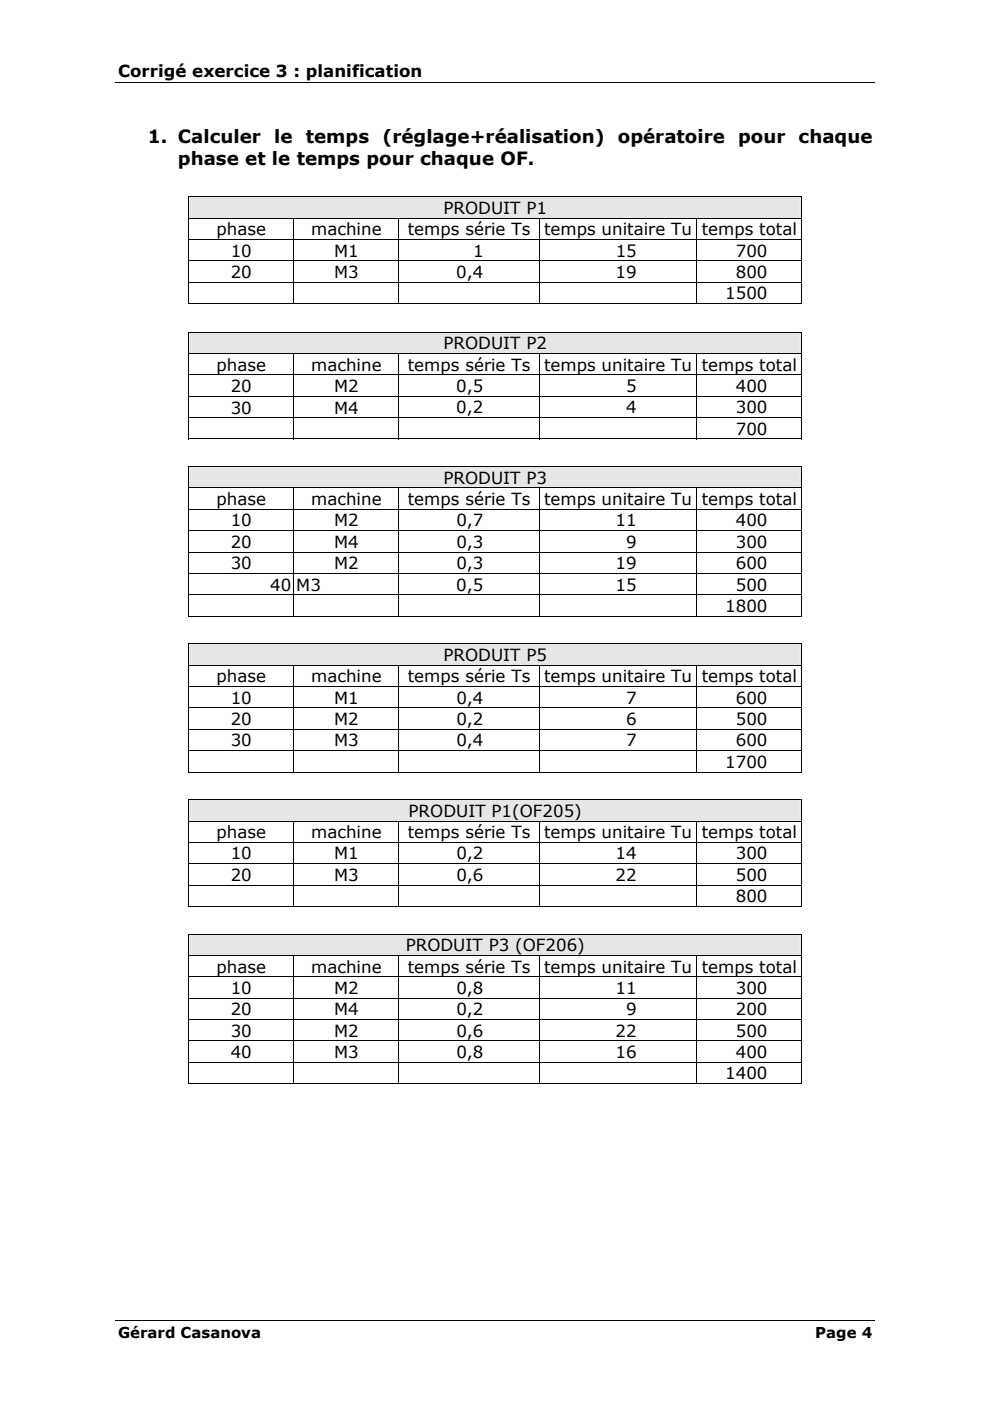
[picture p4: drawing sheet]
<svg xmlns="http://www.w3.org/2000/svg" width="210mm" height="297mm" viewBox="0 0 210 297" stroke-linecap="round" stroke-linejoin="round" font-family="sans-serif">
<defs><g id="words">
<g font-size="3.9">
<text x="31.4" y="30.3">1. Calculer</text>
<text x="37.7" y="35">phase et le temps pour chaque OF.</text>
<text x="58.1" y="30.3">le</text>
<text x="64.8" y="30.3">temps</text>
<text x="81.1" y="30.3">(réglage+réalisation)</text>
<text x="131" y="30.3">opératoire</text>
<text x="156.5" y="30.3">pour</text>
<text x="169.3" y="30.3">chaque</text>
</g>
<g font-size="3.5">
<text x="25" y="16.2">Corrigé exercice 3 : planification</text>
<text x="94" y="45.4">PRODUIT P1</text>
<text x="45.9" y="49.9">phase</text>
<text x="66" y="49.9">machine</text>
<text x="86.5" y="49.9">temps série Ts</text>
<text x="115.3" y="49.9">temps unitaire Tu temps total</text>
<text x="48.9" y="54.5">10</text>
<text x="48.9" y="59">20</text>
<text x="70.8" y="54.5">M1</text>
<text x="70.8" y="59">M3</text>
<text x="96.8" y="58.9">0,4</text>
<text x="100.3" y="54.4">1</text>
<text x="130.5" y="58.9">19</text>
<text x="130.5" y="54.4">15</text>
<text x="156" y="58.9">800</text>
<text x="156" y="54.4">700</text>
<text x="153.8" y="63.5">1500</text>
<text x="94" y="74.1">PRODUIT P2</text>
<text x="45.9" y="78.6">phase</text>
<text x="48.9" y="83.1">20</text>
<text x="66" y="78.6">machine</text>
<text x="70.8" y="83.1">M2</text>
<text x="86.5" y="78.6">temps série Ts</text>
<text x="96.8" y="83.1">0,5</text>
<text x="115.3" y="78.6">temps unitaire Tu temps total</text>
<text x="132.8" y="83.1">5</text>
<text x="156" y="83.1">400</text>
<text x="48.9" y="87.7">30</text>
<text x="70.8" y="87.7">M4</text>
<text x="96.8" y="87.6">0,2</text>
<text x="132.8" y="87.6">4</text>
<text x="156" y="87.6">300</text>
<text x="156" y="92.2">700</text>
<text x="45.9" y="107.1">phase</text>
<text x="66" y="107.1">machine</text>
<text x="86.5" y="107.1">temps série Ts</text>
<text x="94" y="102.6">PRODUIT P3</text>
<text x="115.3" y="107.1">temps unitaire Tu temps total</text>
<text x="48.9" y="111.6">10</text>
<text x="70.8" y="111.6">M2</text>
<text x="96.8" y="111.6">0,7</text>
<text x="130.5" y="111.6">11</text>
<text x="156" y="111.6">400</text>
<text x="48.9" y="116.1">20</text>
<text x="70.8" y="116.1">M4</text>
<text x="96.8" y="116.1">0,3</text>
<text x="132.8" y="116.1">9</text>
<text x="156" y="116.1">300</text>
<text x="48.9" y="120.7">30</text>
<text x="57.3" y="125.2">40 M3</text>
<text x="70.8" y="120.7">M2</text>
<text x="96.8" y="125.2">0,5</text>
<text x="96.8" y="120.7">0,3</text>
<text x="130.5" y="125.2">15</text>
<text x="130.5" y="120.7">19</text>
<text x="156" y="125.2">500</text>
<text x="156" y="120.7">600</text>
<text x="153.8" y="129.7">1800</text>
<text x="94" y="140.1">PRODUIT P5</text>
<text x="45.9" y="144.7">phase</text>
<text x="48.9" y="149.2">10</text>
<text x="66" y="144.7">machine</text>
<text x="70.8" y="149.2">M1</text>
<text x="86.5" y="144.7">temps série Ts</text>
<text x="96.8" y="149.2">0,4</text>
<text x="115.3" y="144.7">temps unitaire Tu temps total</text>
<text x="132.8" y="149.2">7</text>
<text x="156" y="149.2">600</text>
<text x="48.9" y="153.7">20</text>
<text x="70.8" y="153.7">M2</text>
<text x="96.8" y="153.7">0,2</text>
<text x="132.8" y="153.7">6</text>
<text x="156" y="153.7">500</text>
<text x="48.9" y="158.2">30</text>
<text x="70.8" y="158.2">M3</text>
<text x="96.8" y="158.2">0,4</text>
<text x="132.8" y="158.2">7</text>
<text x="156" y="158.2">600</text>
<text x="153.8" y="162.8">1700</text>
<text x="86.6" y="173.2">PRODUIT P1(OF205)</text>
<text x="45.9" y="177.7">phase</text>
<text x="66" y="177.7">machine</text>
<text x="86.5" y="177.7">temps série Ts</text>
<text x="115.3" y="177.7">temps unitaire Tu temps total</text>
<text x="48.9" y="182.2">10</text>
<text x="70.8" y="182.2">M1</text>
<text x="96.8" y="182.2">0,2</text>
<text x="130.5" y="182.2">14</text>
<text x="156" y="182.2">300</text>
<text x="48.9" y="186.8">20</text>
<text x="70.8" y="186.8">M3</text>
<text x="96.8" y="186.8">0,6</text>
<text x="130.5" y="186.8">22</text>
<text x="156" y="191.3">800</text>
<text x="156" y="186.8">500</text>
<text x="86" y="201.7">PRODUIT P3 (OF206)</text>
<text x="45.9" y="206.2">phase</text>
<text x="66" y="206.2">machine</text>
<text x="86.5" y="206.2">temps série Ts</text>
<text x="115.3" y="206.2">temps unitaire Tu temps total</text>
<text x="48.9" y="210.7">10</text>
<text x="48.9" y="215.3">20</text>
<text x="70.8" y="210.7">M2</text>
<text x="70.8" y="215.3">M4</text>
<text x="96.8" y="210.7">0,8</text>
<text x="96.8" y="215.3">0,2</text>
<text x="130.5" y="210.7">11</text>
<text x="132.8" y="215.3">9</text>
<text x="156" y="215.3">200</text>
<text x="156" y="210.7">300</text>
<text x="48.9" y="219.8">30</text>
<text x="70.8" y="219.8">M2</text>
<text x="96.8" y="219.8">0,6</text>
<text x="130.5" y="219.8">22</text>
<text x="156" y="219.8">500</text>
<text x="48.9" y="224.3">40</text>
<text x="70.8" y="224.3">M3</text>
<text x="96.8" y="224.3">0,8</text>
<text x="130.5" y="224.3">16</text>
<text x="156" y="224.3">400</text>
<text x="153.8" y="228.9">1400</text>
</g>
<g font-size="3.2">
<text x="25" y="283.7">Gérard Casanova</text>
<text x="172.9" y="283.7">Page 4</text>
</g>
</g></defs>
<path d="M24.5 17.4h161M24.5 280.1h161" fill="none" stroke="#000" stroke-width=".21"/>
<g fill="#e6e6e6">
<path d="M40.6 41.9h128.9v4.2h-128.9z"/>
<path d="M40.1 41.8h129.8v4.4h-129.8z"/>
</g>
<path d="M39.9 41.7h.2v.1h-.2zM169.9 41.7h.2v.1h-.2zM169.9 46.2h.2v.2h-.2zM169.9 50.7h.2v.2h-.2zM169.9 55.2h.2v.2h-.2zM169.9 59.8h.2v.1h-.2zM169.9 64.3h.2v.2h-.2z" fill="#000"/>
<g fill="none" stroke="#000" stroke-width=".21">
<path d="M39.9 41.7h130.2M39.9 46.3h130M39.9 50.8h130M39.9 55.3h130M39.9 59.9h130M40 41.8v4.4M40 46.4v4.3M40 50.9v4.3M40 55.4v4.4M40 59.9v4.6M62.3 46.4v4.3M62.3 50.9v4.3"/>
<path d="M62.3 55.4v4.4M62.3 59.9v4.6M84.6 46.4v4.3M84.6 50.9v4.3M84.6 55.4v4.4M84.6 59.9v4.6M114.3 46.4v4.3M114.3 50.9v4.3M114.3 55.4v4.4M114.3 59.9v4.6M147.7 46.4v4.3M147.7 50.9v4.3"/>
<path d="M147.7 55.4v4.4M147.7 59.9v4.6M170 41.8v4.4M170 46.4v4.3M170 50.9v4.3M170 55.4v4.4M170 59.9v4.6M39.9 64.4h22.3M62.4 64.4h22.1M84.6 64.4h29.6M114.4 64.4h33.3M147.8 64.4h22.1"/>
</g>
<g fill="#e6e6e6">
<path d="M40.6 70.5h128.9v4.3h-128.9z"/>
<path d="M40.1 70.5h129.8v4.4h-129.8z"/>
</g>
<path d="M39.9 70.3h.2v.2h-.2zM169.9 70.3h.2v.2h-.2zM169.9 74.9h.2v.1h-.2zM169.9 79.4h.2v.2h-.2zM169.9 83.9h.2v.2h-.2zM169.9 88.5h.2v.1h-.2zM169.9 93h.2v.2h-.2z" fill="#000"/>
<g fill="none" stroke="#000" stroke-width=".21">
<path d="M39.9 70.4h130.2M39.9 75h130M39.9 79.5h130M40 70.5v4.4M40 75v4.4M40 79.6v4.3M62.3 75v4.4M62.3 79.6v4.3M84.6 75v4.4M84.6 79.6v4.3M114.3 75v4.4M114.3 79.6v4.3"/>
<path d="M147.7 75v4.4M147.7 79.6v4.3M170 70.5v4.4M170 75v4.4M170 79.6v4.3M39.9 84h130M39.9 88.5h130M39.9 93.1h22.3M40 84.1v4.4M40 88.6v4.6M62.3 84.1v4.4M62.3 88.6v4.6"/>
<path d="M62.4 93.1h22.1M84.6 84.1v4.4M84.6 88.6v4.6M84.6 93.1h29.6M114.3 84.1v4.4M114.3 88.6v4.6M114.4 93.1h33.3M147.7 84.1v4.4M147.7 88.6v4.6M147.8 93.1h22.1M170 84.1v4.4M170 88.6v4.6"/>
</g>
<g fill="#e6e6e6">
<path d="M40.6 99.1h128.9v4.2h-128.9z"/>
<path d="M40.1 99h129.8v4.4h-129.8z"/>
</g>
<path d="M39.9 98.8h.2v.2h-.2zM169.9 98.8h.2v.2h-.2zM169.9 103.4h.2v.1h-.2zM169.9 107.9h.2v.2h-.2zM169.9 112.4h.2v.2h-.2zM169.9 117h.2v.1h-.2zM169.9 121.5h.2v.2h-.2zM169.9 126h.2v.2h-.2zM169.9 130.6h.2v.1h-.2z" fill="#000"/>
<g fill="none" stroke="#000" stroke-width=".21">
<path d="M39.9 98.9h130.2M40 99v4.4M170 99v4.4M39.9 103.5h130M39.9 108h130M39.9 112.5h130M39.9 117.1h130M40 103.5v4.4M40 108.1v4.3M40 112.6v4.4M40 117.1v4.4M62.3 103.5v4.4"/>
<path d="M62.3 108.1v4.3M62.3 112.6v4.4M62.3 117.1v4.4M84.6 103.5v4.4M84.6 108.1v4.3M84.6 112.6v4.4M84.6 117.1v4.4M114.3 103.5v4.4M114.3 108.1v4.3M114.3 112.6v4.4M114.3 117.1v4.4M147.7 103.5v4.4"/>
<path d="M147.7 108.1v4.3M147.7 112.6v4.4M147.7 117.1v4.4M170 103.5v4.4M170 108.1v4.3M170 112.6v4.4M170 117.1v4.4M39.9 121.6h130M39.9 126.1h130M39.9 130.6h22.3M40 121.7v4.3M40 126.2v4.5"/>
<path d="M62.3 121.7v4.3M62.3 126.2v4.5M62.4 130.6h22.1M84.6 121.7v4.3M84.6 126.2v4.5M84.6 130.6h29.6M114.3 121.7v4.3M114.3 126.2v4.5M114.4 130.6h33.3M147.7 121.7v4.3M147.7 126.2v4.5M147.8 130.6h22.1"/>
<path d="M170 121.7v4.3M170 126.2v4.5"/>
</g>
<g fill="#e6e6e6">
<path d="M40.6 136.6h128.9v4.3h-128.9z"/>
<path d="M40.1 136.6h129.8v4.3h-129.8z"/>
</g>
<path d="M39.9 136.4h.2v.2h-.2zM169.9 136.4h.2v.2h-.2zM169.9 140.9h.2v.2h-.2zM169.9 145.5h.2v.1h-.2zM169.9 150h.2v.2h-.2zM169.9 154.5h.2v.2h-.2zM169.9 159.1h.2v.1h-.2zM169.9 163.6h.2v.2h-.2z" fill="#000"/>
<g fill="none" stroke="#000" stroke-width=".21">
<path d="M39.9 136.5h130.2M40 136.6v4.3M170 136.6v4.3M39.9 141h130M39.9 145.6h130M39.9 150.1h130M39.9 154.6h130M39.9 159.2h130M40 141.1v4.4M40 145.6v4.4M40 150.2v4.3M40 154.7v4.4"/>
<path d="M40 159.2v4.6M62.3 141.1v4.4M62.3 145.6v4.4M62.3 150.2v4.3M62.3 154.7v4.4M62.3 159.2v4.6M84.6 141.1v4.4M84.6 145.6v4.4M84.6 150.2v4.3M84.6 154.7v4.4M84.6 159.2v4.6M114.3 141.1v4.4"/>
<path d="M114.3 145.6v4.4M114.3 150.2v4.3M114.3 154.7v4.4M114.3 159.2v4.6M147.7 141.1v4.4M147.7 145.6v4.4M147.7 150.2v4.3M147.7 154.7v4.4M147.7 159.2v4.6M170 141.1v4.4M170 145.6v4.4M170 150.2v4.3"/>
<path d="M170 154.7v4.4M170 159.2v4.6M39.9 163.7h22.3M62.4 163.7h22.1M84.6 163.7h29.6M114.4 163.7h33.3M147.8 163.7h22.1"/>
</g>
<g fill="#e6e6e6">
<path d="M40.6 169.7h128.9v4.2h-128.9z"/>
<path d="M40.1 169.6h129.8v4.4h-129.8z"/>
</g>
<path d="M39.9 169.5h.2v.1h-.2zM169.9 169.5h.2v.1h-.2zM169.9 174h.2v.2h-.2zM169.9 178.5h.2v.2h-.2zM169.9 183h.2v.2h-.2zM169.9 187.6h.2v.1h-.2zM169.9 192.1h.2v.2h-.2z" fill="#000"/>
<g fill="none" stroke="#000" stroke-width=".21">
<path d="M39.9 169.5h130.2M39.9 174.1h130M39.9 178.6h130M40 169.6v4.4M40 174.2v4.3M40 178.7v4.3M62.3 174.2v4.3M62.3 178.7v4.3M84.6 174.2v4.3M84.6 178.7v4.3M114.3 174.2v4.3M114.3 178.7v4.3"/>
<path d="M147.7 174.2v4.3M147.7 178.7v4.3M170 169.6v4.4M170 174.2v4.3M170 178.7v4.3M39.9 183.1h130M39.9 187.7h130M39.9 192.2h22.3M40 183.2v4.4M40 187.7v4.6M62.3 183.2v4.4M62.3 187.7v4.6"/>
<path d="M62.4 192.2h22.1M84.6 183.2v4.4M84.6 187.7v4.6M84.6 192.2h29.6M114.3 183.2v4.4M114.3 187.7v4.6M114.4 192.2h33.3M147.7 183.2v4.4M147.7 187.7v4.6M147.8 192.2h22.1M170 183.2v4.4M170 187.7v4.6"/>
</g>
<g fill="#e6e6e6">
<path d="M40.6 198.2h128.9v4.3h-128.9z"/>
<path d="M40.1 198.1h129.8v4.4h-129.8z"/>
</g>
<path d="M39.9 198h.2v.1h-.2zM169.9 198h.2v.1h-.2zM169.9 202.5h.2v.2h-.2zM169.9 207h.2v.2h-.2zM169.9 211.6h.2v.1h-.2zM169.9 216.1h.2v.2h-.2zM169.9 220.6h.2v.2h-.2zM169.9 225.1h.2v.2h-.2zM169.9 229.7h.2v.1h-.2z" fill="#000"/>
<g fill="none" stroke="#000" stroke-width=".21">
<path d="M39.9 198.1h130.2M40 198.1v4.4M170 198.1v4.4M39.9 202.6h130M39.9 207.1h130M39.9 211.6h130M39.9 216.2h130M40 202.7v4.3M40 207.2v4.4M40 211.7v4.4M40 216.3v4.3M62.3 202.7v4.3"/>
<path d="M62.3 207.2v4.4M62.3 211.7v4.4M62.3 216.3v4.3M84.6 202.7v4.3M84.6 207.2v4.4M84.6 211.7v4.4M84.6 216.3v4.3M114.3 202.7v4.3M114.3 207.2v4.4M114.3 211.7v4.4M114.3 216.3v4.3M147.7 202.7v4.3"/>
<path d="M147.7 207.2v4.4M147.7 211.7v4.4M147.7 216.3v4.3M170 202.7v4.3M170 207.2v4.4M170 211.7v4.4M170 216.3v4.3M39.9 220.7h130M39.9 225.2h130M39.9 229.8h22.3M40 220.8v4.3M40 225.3v4.5"/>
<path d="M62.3 220.8v4.3M62.3 225.3v4.5M62.4 229.8h22.1M84.6 220.8v4.3M84.6 225.3v4.5M84.6 229.8h29.6M114.3 220.8v4.3M114.3 225.3v4.5M114.4 229.8h33.3M147.7 220.8v4.3M147.7 225.3v4.5M147.8 229.8h22.1"/>
<path d="M170 220.8v4.3M170 225.3v4.5"/>
</g>
<use href="#words"/>
</svg>
